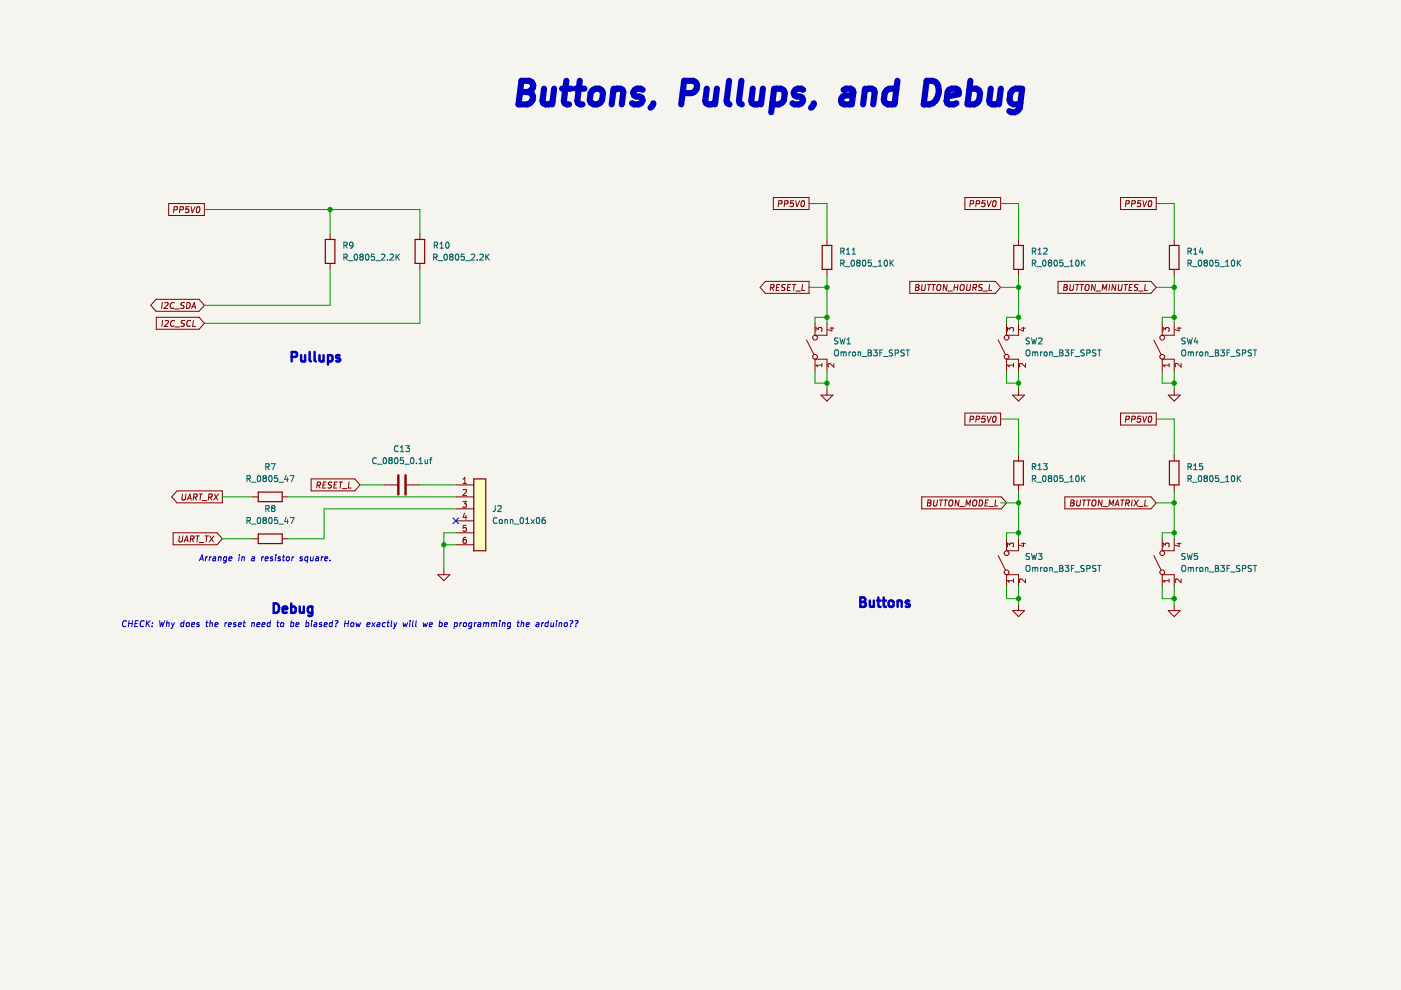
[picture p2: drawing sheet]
<svg xmlns="http://www.w3.org/2000/svg" width="297mm" height="210mm" viewBox="0 0 297 210" stroke-linecap="round" stroke-linejoin="round" font-family="sans-serif">
<path d="M.2 0h296.9v209.9h-296.9z" fill-rule="evenodd" fill="#f5f4ef" stroke="#f5f4ef" stroke-width=".21"/>
<path d="M69 50.8h2v5h-2zM88 50.8h2v5h-2zM174.3 52h2.1v5.1h-2.1zM214.9 52h2.1v5.1h-2.1zM247.9 52h2.1v5.1h-2.1zM214.9 97.7h2.1v5.1h-2.1zM247.9 97.7h2.1v5.1h-2.1zM54.8 104.3h5v2.1h-5zM54.8 113.2h5v2.1h-5zM100.4 101.5h2.6v15.3h-2.6z" fill="none" stroke="#840000" stroke-width=".25"/>
<g fill="none" stroke="#840000" stroke-width=".21">
<path d="M35.8 43.2h7.5v2.5h-7.5zM36.9 44.5l.6-.1 .1-.5-.7-.1-.1 1.3M38.1 44.5l.6-.1 .2-.5-.7-.1-.1 1.3M40.1 43.8h-.6l-.2 .6h.7l-.1 .6-.2 .1-.4-.1M40.5 43.8l.3 1.3 .6-1.3M41.8 43.9l.2-.1a.64 .64 0 0 1 .4 .7 .64 .64 0 0 1-.6 .5l-.2-.4zM70 49.5v1.3M70 55.8v1.3M89 49.5v1.3M89 55.8v1.3M162.3 59.7h9.2v2.5h-9.2l-1.1-1.3zM164 41.9h7.5v2.5h-7.5z"/>
<path d="M165.1 43.2h.6l.1-.5-.7-.1-.1 1.2M166.3 43.2h.6l.2-.5-.7-.1-.1 1.2M168.3 42.6h-.6l-.2 .6 .7-.1-.1 .6-.2 .1-.4-.1M168.7 42.6l.3 1.2 .6-1.2M170 42.7l.2-.1a.64 .64 0 0 1 .4 .7 .64 .64 0 0 1-.7 .5l-.1-.5zM175.3 50.8v1.2M175.3 57.1v1.3M192.9 59.7h18.1l1.1 1.2-1.1 1.3h-18.1zM204.6 41.9h7.5v2.5h-7.5zM205.7 43.2h.6l.1-.5-.6-.1-.2 1.2M206.9 43.2h.7l.1-.5-.7-.1-.1 1.2M208.9 42.6h-.6l-.1 .6 .6-.1v.6l-.2 .1-.5-.1"/>
<path d="M209.3 42.6l.3 1.2 .6-1.2M210.6 42.7l.2-.1a.64 .64 0 0 1 .4 .7 .64 .64 0 0 1-.6 .5l-.2-.5zM216 50.8v1.2M216 57.1v1.3M224.3 59.7h19.7l1.1 1.2-1.1 1.3h-19.7zM237.6 41.9h7.5v2.5h-7.5zM238.7 43.2h.6l.1-.5-.6-.1-.2 1.2M239.9 43.2h.7l.1-.5-.7-.1-.1 1.2M241.9 42.6h-.6l-.1 .6 .6-.1v.6l-.2 .1-.5-.1M242.3 42.6l.3 1.2 .6-1.2M243.6 42.7l.2-.1a.64 .64 0 0 1 .4 .7 .64 .64 0 0 1-.6 .5l-.2-.5zM249 50.8v1.2"/>
<path d="M249 57.1v1.3M33.1 63.5h9.1l1.1 1.2-1.1 1.3h-9.1l-1.1-1.3zM33.1 67.3h9.1l1.1 1.2-1.1 1.3h-9.1zM34.4 64.1l-.1 1.3M34.5 67.9l-.2 1.3M35 64.2l.4-.1 .2 .4-.9 .9h.8M35 68.1l.5-.2 .2 .4-.9 .9h.8M36.9 64.2a.61 .61 0 0 0-.8 .4 .61 .61 0 0 0 .5 .8l.2-.1M37 68.1a.61 .61 0 0 0-.8 .3 .61 .61 0 0 0 .4 .8l.3-.1M37 65.5h1M37.1 69.3h1M39.1 64.2h-.6l-.1 .4 .5 .3 .1 .3-.3 .2-.4-.1"/>
<path d="M39.2 68l-.7 .1v.3l.5 .3 .1 .3-.3 .2-.5-.1M39.7 64.1a.65 .65 0 0 1 .6 .8 .65 .65 0 0 1-.8 .5zM40.5 68.1a.61 .61 0 0 0-.9 .3 .61 .61 0 0 0 .5 .8l.2-.1M40.6 65.4l.6-1.3 .3 1.3M40.8 65h.6M41 67.9l-.1 1.3h.6M163.4 61l.6-.1 .1-.5-.6-.1-.2 1.3M163.7 61l.3 .6M164.6 60.9h.5M165.3 60.3h-.6l-.1 1.3h.6M166.5 60.4h-.6l-.1 .4 .5 .2 .1 .3-.3 .3-.4-.1M167 60.9h.4"/>
<path d="M167.7 60.3h-.6l-.2 1.3h.6M168 60.3h.8M168.4 60.3l-.2 1.3M168.7 61.7h1M170.2 60.3l-.2 1.3h.6M171 72.1l1.5 3M172.8 78.7v-2.5h2.5v2.5M172.8 68.5v2.6h2.5v-2.6M194.2 60.9h.4M194.2 60.3h.5l.2 .3-.3 .3 .2 .1v.3l-.2 .3h-.5zM195.5 60.3l-.1 1 .2 .3 .5-.3 .1-1M196.6 60.3h.8"/>
<path d="M197 60.3l-.1 1.3M197.6 60.3h.7M198 60.3l-.2 1.3M198.7 60.5l.3-.2 .4 .1v.8a.45 .45 0 0 1-.3 .4 .45 .45 0 0 1-.5-.2zM200.8 60.3l-.1 1.3-.6-1.3-.2 1.3M200.9 61.7h1M202.3 60.9h.7M202.4 60.3l-.2 1.3M203.1 60.3l-.1 1.3M203.7 60.5l.3-.2 .3 .1 .1 .8a.45 .45 0 0 1-.3 .4 .45 .45 0 0 1-.5-.2zM205 60.3l-.1 1 .2 .3 .5-.3 .2-1M206.3 61l.6-.1 .1-.5-.6-.1-.2 1.3"/>
<path d="M206.6 61l.3 .6M208.3 60.4h-.7v.4l.5 .2 .1 .3-.3 .3-.5-.1M208.4 61.7h.9M209.8 60.3l-.1 1.3h.6M211.6 72.1l1.6 3M213.4 68.5v2.6h2.6v-2.6M213.4 78.7v-2.5h2.6v2.5M225.6 60.9h.4M225.7 60.3h.4l.2 .3-.3 .3 .2 .1 .1 .3-.3 .3h-.5zM226.9 60.3l-.1 1 .2 .3 .5-.3 .2-1M228.1 60.3h.7M228.4 60.3l-.1 1.3"/>
<path d="M229 60.3h.8M229.4 60.3l-.2 1.3M230.2 60.5l.2-.2 .4 .1 .1 .8a.45 .45 0 0 1-.3 .4 .45 .45 0 0 1-.5-.2zM232.2 60.3l-.1 1.3-.6-1.3-.1 1.3M232.4 61.7h.9M233.7 61.6l.1-1.3 .3 .9 .6-.9-.2 1.3M235.3 60.3l-.2 1.3M236.6 60.3l-.2 1.3-.5-1.3-.2 1.3M237.2 60.3l-.1 1 .2 .3 .5-.3 .1-1M238.4 60.3h.7M238.7 60.3l-.1 1.3M239.4 60.9h.4"/>
<path d="M240.1 60.3h-.6l-.2 1.3h.6M241.3 60.4h-.7v.4l.5 .2 .1 .3-.3 .3-.5-.1M241.4 61.7h.9M242.8 60.3l-.1 1.3h.6M244.6 72.1l1.6 3M246.4 78.7v-2.5h2.6v2.5M246.4 68.5v2.6h2.6v-2.6M174.1 83.8h2.5l-1.3 1.2zM175.3 82.5v1.3M204.6 87.6h7.5v2.5h-7.5zM205.7 88.9l.6-.1 .1-.4-.6-.2-.2 1.3M206.9 88.9l.7-.1 .1-.4-.7-.2-.1 1.3"/>
<path d="M208.9 88.2h-.6l-.1 .6h.6v.6l-.2 .1-.5-.1M209.3 88.2l.3 1.3 .6-1.3M210.6 88.4l.2-.2a.64 .64 0 0 1 .4 .8 .64 .64 0 0 1-.6 .5l-.2-.5zM214.7 83.8h2.5l-1.2 1.2zM216 82.5v1.3M216 96.5v1.2M237.6 87.6h7.5v2.5h-7.5zM238.7 88.9l.6-.1 .1-.4-.6-.2-.2 1.3M239.9 88.9l.7-.1 .1-.4-.7-.2-.1 1.3M241.9 88.2h-.6l-.1 .6h.6v.6l-.2 .1-.5-.1M242.3 88.2l.3 1.3 .6-1.3M243.6 88.4l.2-.2a.64 .64 0 0 1 .4 .8 .64 .64 0 0 1-.6 .5l-.2-.5z"/>
<path d="M247.7 83.8h2.5l-1.2 1.2zM249 82.5v1.3M249 96.5v1.2M36.7 113h9.3l1.1 1.2-1.1 1.3h-9.3zM37.5 104.1h9.6v2.5h-9.6l-1.1-1.2zM38 113.6l-.1 1.1 .2 .2 .5-.2 .2-1.1M38.7 104.7l-.1 1.1 .2 .2 .5-.2 .1-1.1M39 114.9l.6-1.3 .3 1.3M39.2 114.5h.6M39.7 106l.6-1.3 .2 1.3M39.9 105.7h.6M40.4 114.3l.6-.1 .1-.4-.6-.2-.2 1.3"/>
<path d="M40.7 114.3l.3 .6M41 105.4h.6l.2-.5-.7-.2-.1 1.3M41.3 105.4l.4 .6M41.6 113.6h.7M41.9 113.6l-.1 1.3M42.2 104.7h.7M42.2 115h1M42.6 104.7l-.2 1.3M42.9 106.1h.9M43.5 113.6h.7M43.9 113.6l-.2 1.3M44.2 105.4h.6l.2-.5-.7-.2-.1 1.3"/>
<path d="M44.5 113.6l.7 1.3M44.5 105.4l.4 .6M45.4 113.6l-1 1.3M45.5 104.7l.7 1.3M46.3 104.7l-1 1.3M53.5 105.4h1.3M53.5 114.2h1.3M59.8 105.4h1.3M59.8 114.2h1.3M66 101.5h9.2l1.1 1.3-1.1 1.3h-9.2zM67.2 102.9l.6-.1 .2-.5-.7-.1-.2 1.3M67.5 102.9l.4 .6"/>
<path d="M68.5 102.8h.4M69.2 102.2h-.6l-.2 1.3h.6M70.4 102.3h-.7v.4l.5 .2 .1 .3-.3 .3-.5-.1M70.9 102.8h.4M71.5 102.2h-.6l-.1 1.3h.6M71.9 102.2h.7M72.3 102.2l-.2 1.3M72.6 103.6h.9M74 102.2l-.1 1.3h.6M81.4 102.8h2.8M86.2 102.8h2.8M96.6 102.8h3.8"/>
<path d="M96.6 105.4h3.8M96.6 107.9h3.8M96.6 110.4h3.8M96.6 113h3.8M96.6 115.5h3.8M195.4 105.4h16.9l1.1 1.2-1.1 1.3h-16.9zM196.7 106.6h.4M196.8 106h.4l.2 .3-.3 .3 .2 .1 .1 .3-.3 .3h-.5zM198 106l-.1 1 .2 .3 .5-.3 .2-1M199.2 106h.7M199.5 106l-.1 1.3M200.2 106h.7"/>
<path d="M200.5 106l-.1 1.3M201.3 106.2l.2-.2 .4 .1 .1 .8a.45 .45 0 0 1-.3 .4 .45 .45 0 0 1-.5-.2zM203.4 106l-.2 1.3-.6-1.3-.1 1.3M203.5 107.4h1M204.8 107.3l.1-1.3 .3 .9 .6-.9-.2 1.3M206.4 106.2l.2-.2 .4 .1 .1 .8a.45 .45 0 0 1-.4 .4 .45 .45 0 0 1-.5-.2zM207.7 106a.65 .65 0 0 1 .7 .7 .65 .65 0 0 1-.8 .6zM208.9 106.6h.4M209.6 106h-.6l-.2 1.3h.6M209.7 107.4h.9M211.1 106l-.2 1.3h.6M211.6 117.8l1.6 3"/>
<path d="M213.4 114.2v2.6h2.6v-2.6M216 102.8v1.3M225.8 105.4h18.2l1.1 1.2-1.1 1.3h-18.2zM227 106.6h.5M227.1 106h.4l.2 .3-.2 .3 .2 .1v.3l-.3 .3h-.4zM228.4 106l-.1 1 .2 .3 .5-.3 .1-1M229.5 106h.8M229.9 106l-.2 1.3M230.5 106h.7M230.9 106l-.2 1.3M231.6 106.2l.3-.2 .3 .1 .1 .8a.45 .45 0 0 1-.3 .4 .45 .45 0 0 1-.5-.2zM233.7 106l-.2 1.3-.5-1.3-.2 1.3"/>
<path d="M233.8 107.4h1M235.1 107.3l.2-1.3 .3 .9 .5-.9-.1 1.3M236.4 107.3l.6-1.3 .2 1.3M236.5 106.9h.7M237.6 106h.8M238 106l-.2 1.3M238.7 106.7l.6-.1 .1-.5-.6-.1-.2 1.3M239 106.7l.3 .6M240 106l-.1 1.3M240.5 106l.7 1.3M241.4 106l-1 1.3M241.4 107.4h.9"/>
<path d="M242.8 106l-.1 1.3h.6M244.6 117.8l1.6 3M246.4 114.2v2.6h2.6v-2.6M249 102.8v1.3M92.8 121.9h2.6l-1.3 1.2zM94.1 120.6v1.3M213.4 124.4v-2.5h2.6v2.5M214.7 129.5h2.5l-1.2 1.2zM216 128.2v1.3M246.4 124.4v-2.5h2.6v2.5M247.7 129.5h2.5l-1.2 1.2zM249 128.2v1.3"/>
<circle cx="172.8" cy="71.6" r=".51"/>
<circle cx="172.8" cy="75.6" r=".51"/>
<circle cx="213.4" cy="71.6" r=".51"/>
<circle cx="213.4" cy="75.6" r=".51"/>
<circle cx="246.4" cy="75.6" r=".51"/>
<circle cx="246.4" cy="71.6" r=".51"/>
<circle cx="213.4" cy="117.3" r=".51"/>
<circle cx="246.4" cy="117.3" r=".51"/>
<circle cx="213.4" cy="121.3" r=".51"/>
<circle cx="246.4" cy="121.3" r=".51"/>
</g>
<g fill="none" stroke="#006464" stroke-width=".21">
<path d="M72.9 52l.6-.1 .1-.4-.7-.2v1.3M72.9 54.5h.6l.1-.5-.7-.1v1.3M73.2 54.5l.4 .7M73.2 52l.4 .6M73.9 55.3h.9M74.8 51.9l-.2 .2h-.4v-.6l.4-.2 .2 .3v.7l-.2 .3h-.4M75.2 54l.2-.1a.68 .68 0 0 1 .4 .6 .68 .68 0 0 1-.4 .7l-.3-.5zM76.5 54.4l-.2-.2 .2-.3h.3l.2 .2-.2 .3M76.5 54.4l-.2 .3v.2l.2 .3h.3l.2-.3v-.4l-.2-.1M76.5 54.4h.3M77.6 54l.2-.1a.68 .68 0 0 1 .4 .6 .68 .68 0 0 1-.4 .7l-.3-.5zM79.4 53.9h-.6l-.1 .6 .6-.1 .1 .6-.2 .2-.5-.2"/>
<path d="M79.7 55.3h.9M80.9 54l.5-.1 .2 .3-.8 1h.8M82.2 55v.2M82.7 54l.5-.1 .2 .3-.8 1h.8M84 53.9v1.3M84.1 54.4l.6 .8M84.7 53.9l-.7 .7M91.9 54.5h.7v-.5l-.7-.1v1.3M92.1 52l.6-.1v-.4l-.6-.2v1.3M92.2 54.5l.5 .7M92.4 52l.4 .6M92.9 55.3h1"/>
<path d="M93.3 52.6h.7M93.3 51.7l.3-.4v1.3M94.2 54l.2-.1a.68 .68 0 0 1 .5 .6 .68 .68 0 0 1-.5 .7l-.3-.5zM94.6 51.5l.2-.2a.68 .68 0 0 1 .4 .7 .68 .68 0 0 1-.4 .6l-.3-.5zM95.6 54.4l-.3-.2 .3-.3h.2l.3 .2-.3 .3M95.6 54.4l-.3 .3v.2l.3 .3h.2l.3-.3-.1-.4-.2-.1M95.6 54.4h.2M96.7 54l.1-.1a.68 .68 0 0 1 .5 .6 .68 .68 0 0 1-.5 .7l-.3-.5zM98.4 53.9h-.6l-.1 .6 .7-.1v.6l-.2 .2-.5-.2M98.7 55.3h1M99.9 54l.5-.1 .2 .3-.7 1h.7M101.2 55v.2"/>
<path d="M101.7 54l.5-.1 .3 .3-.8 1h.8M103 53.9v1.3M103.2 54.4l.5 .8M103.7 53.9l-.7 .7M178.3 53.3l.6-.1v-.5l-.6-.1v1.3M178.3 55.8h.6v-.5l-.6-.1v1.2M178.6 53.3l.4 .6M178.6 55.8l.4 .6M179.2 56.5h1M179.5 53.9h.7M179.5 53l.3-.4v1.3M180.6 55.3l.1-.1a.68 .68 0 0 1 .5 .6 .68 .68 0 0 1-.5 .6l-.3-.5z"/>
<path d="M180.7 53.9h.7M180.7 53l.3-.4v1.3M181.9 55.7l-.3-.2 .3-.3h.3l.2 .2-.3 .3M181.9 55.7l-.3 .2v.3l.3 .2h.3l.2-.2v-.3l-.3-.2M181.9 55.7h.2M183 55.3l.2-.1a.68 .68 0 0 1 .4 .6 .68 .68 0 0 1-.4 .6l-.3-.5zM184.7 55.2h-.6v.6l.6-.1v.6l-.2 .1-.4-.1M185 56.5h1M186.2 56.4h.8M186.2 55.5l.4-.3v1.2M187.6 55.3l.1-.1a.68 .68 0 0 1 .5 .6 .68 .68 0 0 1-.5 .6l-.3-.5zM188.7 55.2v1.2"/>
<path d="M188.9 55.7l.5 .7M189.4 55.2l-.7 .7M218.9 53.3l.6-.1v-.5l-.6-.1v1.3M218.9 55.8h.6v-.5l-.6-.1v1.2M219.2 53.3l.4 .6M219.2 55.8l.4 .6M219.8 56.5h1M220.1 53.9h.7M220.1 53l.3-.4v1.3M221.2 55.3l.2-.1a.68 .68 0 0 1 .4 .6 .68 .68 0 0 1-.4 .6l-.3-.5zM221.3 52.7l.5-.1 .2 .4-.8 .9h.8M222.5 55.7l-.2-.2 .2-.3h.2l.3 .2-.3 .3"/>
<path d="M222.5 55.7l-.2 .2v.3l.2 .2h.2l.3-.2-.1-.4-.2-.1M222.5 55.7h.2M223.6 55.3l.2-.1a.68 .68 0 0 1 .4 .6 .68 .68 0 0 1-.4 .6l-.3-.5zM225.3 55.2h-.6v.6l.6-.1v.6l-.1 .1-.5-.1M225.6 56.5h1M226.9 56.4h.7M226.9 55.5l.3-.3v1.2M228.2 55.3l.2-.1a.68 .68 0 0 1 .4 .6 .68 .68 0 0 1-.4 .6l-.3-.5zM229.3 55.2v1.2M229.5 55.7l.6 .7M230.1 55.2l-.8 .7M251.9 53.3l.6-.1v-.5l-.6-.1v1.3"/>
<path d="M251.9 55.8h.6v-.5l-.6-.1v1.2M252.2 53.3l.4 .6M252.2 55.8l.4 .6M252.8 56.5h1M253.1 53.9h.7M253.1 53l.3-.4v1.3M254.2 55.3l.2-.1a.68 .68 0 0 1 .4 .6 .68 .68 0 0 1-.4 .6l-.3-.5zM254.6 52.6l-.3 .9h.8M254.9 53v.9M255.5 55.7l-.2-.2 .2-.3h.2l.3 .2-.3 .3M255.5 55.7l-.2 .2v.3l.2 .2h.2l.3-.2v-.3l-.3-.2M255.5 55.7h.2"/>
<path d="M256.6 55.3l.2-.1a.68 .68 0 0 1 .4 .6 .68 .68 0 0 1-.4 .6l-.3-.5zM258.3 55.2h-.6v.6l.6-.1v.6l-.1 .1-.5-.1M258.6 56.5h1M259.9 56.4h.7M259.9 55.5l.3-.3v1.2M261.2 55.3l.2-.1a.68 .68 0 0 1 .4 .6 .68 .68 0 0 1-.4 .6l-.3-.5zM262.3 55.2v1.2M262.5 55.7l.6 .7M263.1 55.2l-.8 .7M177 74.4l.2-.2a.43 .43 0 0 1 .6 .4v.4a.42 .42 0 0 1-.4 .5 .42 .42 0 0 1-.5-.5zM177.7 71.7h-.5l-.3 .2 .1 .3 .6 .2v.4l-.7 .1M178.1 71.7l.3 1.2 .2-.9 .3 .9 .3-1.2"/>
<path d="M178.3 74.7l.4-.1 .2 .2M178.3 74.6v.9M178.9 74.8l.1-.2 .3 .1 .1 .8M178.9 74.8v.7M179.6 72.9h.7M179.6 72l.3-.3v1.2M180 74.6v.9M180.4 74.6l-.4 .3M180.8 74.7l.2-.1 .3 .1v.7l-.5-.1zM181.9 74.7h.5l.1 .8M181.9 74.6v.9M182.8 75.6h1"/>
<path d="M184.1 74.2h.4l.2 .2-.2 .4 .2 .1 .1 .3-.3 .3h-.4zM184.1 74.8h.4M185.2 74.2h.8l-.4 .5 .3 .1v.5l-.1 .2-.6-.2M186.5 74.8h.5M187.1 74.2h-.6v1.3M187.3 75.6h1M189.3 74.3h-.7v.4l.5 .2 .2 .3-.3 .3-.5-.1M189.8 74.9l.6-.1 .1-.5-.7-.1v1.3M191.7 74.3h-.6v.4l.5 .2 .1 .3-.2 .3-.5-.1M192.1 74.2h.7M192.5 74.2v1.3M217.6 74.4l.2-.2a.43 .43 0 0 1 .6 .4v.4a.42 .42 0 0 1-.4 .5 .42 .42 0 0 1-.5-.5z"/>
<path d="M218.3 71.7h-.5l-.3 .2 .2 .3 .5 .2v.4l-.7 .1M218.7 71.7l.3 1.2 .2-.9 .3 .9 .3-1.2M218.9 74.7l.4-.1 .2 .2M218.9 74.6v.9M219.5 74.8l.2-.2 .3 .1v.8M219.5 74.8v.7M220.2 71.8l.5-.1 .2 .3-.8 .9h.8M220.6 74.6v.9M221 74.6l-.4 .3M221.4 74.7l.2-.1 .4 .1-.1 .7-.5-.1zM222.6 74.7h.4l.1 .8M222.6 74.6v.9"/>
<path d="M223.4 75.6h1M224.7 74.2h.4l.2 .2-.2 .4 .2 .1 .1 .3-.2 .3h-.5zM224.7 74.8h.4M225.8 74.2h.8l-.4 .5 .4 .1v.5l-.2 .2-.6-.2M227.2 74.8h.4M227.8 74.2h-.6v1.3M227.9 75.6h1M229.9 74.3h-.7v.4l.6 .2 .1 .3-.3 .3-.5-.1M230.4 74.9l.6-.1 .1-.5-.7-.1v1.3M232.4 74.3h-.7v.4l.5 .2 .2 .3-.3 .3-.5-.1M232.7 74.2h.7M233.1 74.2v1.3"/>
<path d="M250.6 74.4l.2-.2a.43 .43 0 0 1 .6 .4v.4a.42 .42 0 0 1-.4 .5 .42 .42 0 0 1-.5-.5zM251.3 71.7h-.5l-.3 .2 .2 .3 .5 .2v.4l-.7 .1M251.7 71.7l.3 1.2 .2-.9 .3 .9 .3-1.2M251.9 74.7l.4-.1 .2 .2M251.9 74.6v.9M252.5 74.8l.2-.2 .3 .1v.8M252.5 74.8v.7M253.5 71.6l-.3 .9h.8M253.6 74.6v.9M253.8 72.1v.8M254 74.6l-.4 .3M254.4 74.7l.2-.1 .4 .1-.1 .7-.5-.1z"/>
<path d="M255.6 74.7h.4l.1 .8M255.6 74.6v.9M256.4 75.6h1M257.7 74.2h.4l.2 .2-.2 .4 .2 .1 .1 .3-.2 .3h-.5zM257.7 74.8h.4M258.8 74.2h.8l-.4 .5 .4 .1v.5l-.2 .2-.6-.2M260.2 74.8h.4M260.8 74.2h-.6v1.3M260.9 75.6h1M262.9 74.3h-.7v.4l.6 .2 .1 .3-.3 .3-.4-.1M263.4 74.9l.6-.1 .1-.5-.7-.1v1.3M265.4 74.3h-.7v.4l.5 .2 .2 .3-.3 .3-.5-.1"/>
<path d="M265.7 74.2h.7M266.1 74.2v1.3M56.4 99l.6-.1v-.5l-.6-.1v1.3M56.7 99l.4 .6M57.5 98.3h.9l-.6 1.3M79.8 97.2a.56 .56 0 0 0-.8 .5 .56 .56 0 0 0 .8 .5M80 98.4h1M81.3 97.2l.2-.2a.68 .68 0 0 1 .5 .7 .68 .68 0 0 1-.5 .6l-.3-.5zM82.7 97.6l-.3-.3 .3-.3h.2l.3 .3-.3 .3M82.7 97.6l-.3 .2v.3l.3 .2h.2l.3-.2v-.3l-.3-.2M82.7 97.6h.2M83.8 97.2l.1-.2a.68 .68 0 0 1 .5 .7 .68 .68 0 0 1-.5 .6l-.3-.5z"/>
<path d="M84.4 94.6a.56 .56 0 0 0-.8 .5 .56 .56 0 0 0 .8 .5M84.9 95.8h.7M84.9 94.9l.3-.4v1.3M85.5 97h-.6v.6h.6v.6l-.2 .1-.4-.1M85.8 98.4h1M86 94.5h.8l-.4 .5 .4 .1v.5l-.2 .2-.6-.2M87.2 97.2l.1-.2a.68 .68 0 0 1 .5 .7 .68 .68 0 0 1-.5 .6l-.3-.5zM88.3 98.2v.1M88.8 98.3h.8M88.8 97.4l.4-.4v1.3M90.1 97.5l.1 .7h.5M90.7 97.5v.8"/>
<path d="M91.1 97.5h.5M91.6 97l-.3 .2v1.1M218.9 99l.6-.1v-.5l-.6-.1v1.3M219.2 99l.4 .6M220.1 98.7l.3-.4v1.3M220.1 99.6h.7M221.2 98.3h.8l-.4 .5 .4 .1v.6l-.2 .1-.6-.1M251.9 99l.6-.1v-.5l-.6-.1v1.3M252.2 99l.4 .6M253.1 98.7l.3-.4v1.3M253.1 99.6h.7M255 98.3h-.6l-.1 .6h.6l.1 .6-.2 .1-.5-.1"/>
<path d="M52.4 101.5h.6v-.5l-.6-.2v1.3M52.4 110.4l.6-.1v-.4l-.6-.2v1.3M52.7 101.5l.4 .6M52.7 110.4l.4 .6M53.3 102.2h1M53.3 111.1h1M54.7 101l.1-.2a.68 .68 0 0 1 .5 .7 .68 .68 0 0 1-.5 .6l-.3-.5zM54.7 109.9l.1-.2a.68 .68 0 0 1 .5 .7 .68 .68 0 0 1-.5 .6l-.3-.5zM56 110.3l-.2 .2v.3l.2 .2h.2l.3-.2-.1-.4-.2-.1M56 101.4l-.2-.3 .2-.3h.2l.3 .3-.3 .3M56 101.4l-.2 .2v.3l.2 .2h.4l.1-.2v-.3l-.3-.2M56 101.4h.2"/>
<path d="M56 110.3l-.2-.3 .2-.3 .4 .1 .1 .2-.3 .3M56 110.3h.2M56.4 107.9l.6-.1v-.5l-.6-.1v1.3M56.7 107.9l.4 .6M57.1 101l.2-.2a.68 .68 0 0 1 .4 .7 .68 .68 0 0 1-.4 .6l-.3-.5zM57.1 109.9l.2-.2a.68 .68 0 0 1 .4 .7 .68 .68 0 0 1-.4 .6l-.3-.5zM57.8 107.7l-.2-.2 .2-.3h.2l.3 .2-.3 .3M57.8 107.7l-.2 .3v.2l.2 .3 .4-.1 .1-.2v-.2l-.3-.3M57.8 107.7h.2M58.8 100.8h-.6v.7l.6-.1v.6l-.1 .1-.5-.1M58.8 109.7h-.6v.6h.6v.6l-.1 .1-.5-.1M59.1 102.2h1"/>
<path d="M59.1 111.1h1M60.6 100.8l-.3 .9h.8M60.6 109.7l-.3 .9h.8M61 101.3v.8M61 110.2v.8M61.5 100.8h.8l-.5 1.3M61.5 109.7h.8l-.5 1.3M105 107.2l-.1 1.1-.4 .2M105.4 109.9a.56 .56 0 0 0-.8 .5 .56 .56 0 0 0 .8 .5M105.5 107.3l.5-.1 .3 .4-.8 .9h.8M106 110.2h.3l.2 .2v.4l-.2 .2-.5-.2zM107.1 110.3l.4-.1 .1 .8"/>
<path d="M107.1 110.2v.8M108.2 110.3l.5-.1v.8M108.2 110.2v.8M109.1 111.1h.9M110.4 109.9l.2-.2a.68 .68 0 0 1 .4 .7 .68 .68 0 0 1-.4 .6l-.3-.5zM111.5 111h.7M111.5 110.1l.3-.4v1.3M112.6 110.2l.7 .8M113.3 110.2l-.7 .8M113.8 109.9l.2-.2a.68 .68 0 0 1 .4 .7 .68 .68 0 0 1-.4 .6l-.3-.5zM115.5 109.7l-.3 .1-.2 .2-.1 .8 .3 .2 .4-.1-.1-.6-.3-.1-.3 .3M218.3 117.4l-.5-.1-.3 .3 .2 .3 .5 .2v.4l-.7 .1"/>
<path d="M218.7 117.3l.3 1.3 .2-.9 .3 .9 .3-1.3M218.9 101.5h.6v-.5l-.6-.2v1.3M219.2 101.5l.4 .6M219.8 102.2h1M220.1 117.3h.8l-.4 .5 .4 .2v.5l-.2 .1-.6-.1M221.2 101l.2-.2a.68 .68 0 0 1 .4 .7 .68 .68 0 0 1-.4 .6l-.3-.5zM222.5 101.4l-.2-.3 .2-.3h.2l.3 .3-.3 .3M222.5 101.4l-.2 .2v.3l.2 .2h.2l.3-.2-.1-.4-.2-.1M222.5 101.4h.2M223.6 101l.2-.2a.68 .68 0 0 1 .4 .7 .68 .68 0 0 1-.4 .6l-.3-.5zM224.7 119.9h.4l.2 .2-.2 .4 .2 .1 .1 .3-.2 .3h-.5zM225.3 100.8h-.6v.7l.6-.1v.6l-.1 .1-.5-.1"/>
<path d="M225.6 102.2h1M225.8 119.9h.8l-.4 .5 .4 .1v.5l-.2 .2-.6-.2M226.9 101.2l.3-.4v1.3M226.9 102.1h.7M227.8 119.9h-.6v1.3M228.2 101l.2-.2a.68 .68 0 0 1 .4 .7 .68 .68 0 0 1-.4 .6l-.3-.5zM229.3 100.8v1.3M229.5 101.4l.6 .7M229.9 119.9l-.7 .1v.4l.6 .2 .1 .3-.3 .3-.5-.1M230.1 100.8l-.8 .8M232.4 119.9l-.7 .1v.4l.5 .2 .2 .3-.3 .3-.5-.1M232.7 119.9h.7"/>
<path d="M233.1 119.9v1.3M251.3 117.4l-.5-.1-.3 .3 .2 .3 .5 .2v.4l-.7 .1M251.7 117.3l.3 1.3 .2-.9 .3 .9 .3-1.3M251.9 101.5h.6v-.5l-.6-.2v1.3M252.2 101.5l.4 .6M252.8 102.2h1M253.9 117.3h-.6l-.1 .7 .6-.1 .1 .6-.2 .1-.5-.1M254.2 101l.2-.2a.68 .68 0 0 1 .4 .7 .68 .68 0 0 1-.4 .6l-.3-.5zM255.5 101.4l-.2-.3 .2-.3h.2l.3 .3-.3 .3M255.5 101.4l-.2 .2v.3l.2 .2h.2l.3-.2v-.3l-.3-.2M255.5 101.4h.2M256.6 101l.2-.2a.68 .68 0 0 1 .4 .7 .68 .68 0 0 1-.4 .6l-.3-.5z"/>
<path d="M257.7 119.9h.4l.2 .2-.2 .4 .2 .1 .1 .3-.2 .3h-.5zM258.3 100.8h-.6v.7l.6-.1v.6l-.1 .1-.5-.1M258.6 102.2h1M258.8 119.9h.8l-.4 .5 .4 .1v.5l-.2 .2-.6-.2M259.9 101.2l.3-.4v1.3M259.9 102.1h.7M260.8 119.9h-.6v1.3M261.2 101l.2-.2a.68 .68 0 0 1 .4 .7 .68 .68 0 0 1-.4 .6l-.3-.5zM262.3 100.8v1.3M262.5 101.4l.6 .7M262.9 119.9l-.7 .1v.4l.6 .2 .1 .3-.3 .3-.4-.1M263.1 100.8l-.8 .8"/>
<path d="M265.4 119.9l-.7 .1v.4l.5 .2 .2 .3-.3 .3-.5-.1M265.7 119.9h.7M266.1 119.9v1.3M217.6 120.1l.2-.2a.43 .43 0 0 1 .6 .4v.4a.42 .42 0 0 1-.4 .5 .42 .42 0 0 1-.5-.5zM218.9 120.4l.4-.1 .2 .2M218.9 120.3v.9M219.5 120.5l.2-.2 .3 .1v.8M219.5 120.5v.7M220.6 120.3v.9M221 120.3l-.4 .3M221.4 120.4l.2-.1 .4 .1-.1 .7-.5-.1zM222.6 120.4h.4l.1 .8"/>
<path d="M222.6 120.3v.9M223.4 121.3h1M224.7 120.5h.4M227.2 120.5h.4M227.9 121.3h1M230.4 120.6l.6-.1 .1-.5-.7-.1v1.3M250.6 120.1l.2-.2a.43 .43 0 0 1 .6 .4v.4a.42 .42 0 0 1-.4 .5 .42 .42 0 0 1-.5-.5zM251.9 120.3v.9M251.9 120.4l.4-.1 .2 .2M252.5 120.5v.7M252.5 120.5l.2-.2 .3 .1v.8M253.6 120.3v.9"/>
<path d="M254 120.3l-.4 .3M254.4 120.4l.2-.1 .4 .1-.1 .7-.5-.1zM255.6 120.3v.9M255.6 120.4h.4l.1 .8M256.4 121.3h1M257.7 120.5h.4M260.2 120.5h.4M260.9 121.3h1M263.4 120.6l.6-.1 .1-.5-.7-.1v1.3"/>
</g>
<path d="M84.5 100.8v4M86 100.8v4" fill="none" stroke="#840000" stroke-width=".51"/>
<g fill="none" stroke="#a90000" stroke-width=".21">
<path d="M173 70.2v-.8l.5 .5 .1-.4h.5l.2 .2-.2 .5M174.3 77.4h-1.3l.4 .4M174.3 77.1v.7M176 69.6h.8M176.4 69.4v.8l-.9-.3M176.8 77.1v.7l-.9-.7-.4 .2 .2 .5M213.6 70.2v-.8l.5 .5 .1-.4h.6l.1 .2-.1 .5M214.9 77.4h-1.3l.4 .4M214.9 77.1v.7M216.6 69.6h.8M217 69.4v.8l-.9-.3M217.4 77.1v.7l-.9-.7-.4 .2 .2 .5"/>
<path d="M246.6 70.2v-.8l.5 .5 .1-.4h.6l.1 .2-.1 .5M247.9 77.1v.7M247.9 77.4h-1.3l.4 .4M249.6 69.6h.8M250 69.4v.8l-.9-.3M250.4 77.1v.7l-.9-.7-.4 .2 .2 .5M98.1 106.3h.8l-.4 .5 .3 .1v.6l-.1 .1-.6-.1M98.2 102.5h.7M98.2 101.6l.3-.4v1.3M98.2 103.9l.5-.1 .2 .3-.8 .9h.8M98.5 108.8l-.3 .9h.8M98.8 113.9l-.4 .1-.2 .2v.7l.2 .3 .4-.1v-.6l-.4-.1-.2 .2"/>
<path d="M98.8 109.3v.8M98.8 111.4h-.6v.6l.6-.1v.6l-.1 .2-.5-.2M213.6 115.9v-.8l.5 .5 .1-.4h.6l.1 .2-.1 .5M216.6 115.3h.8M217 115.1v.8l-.9-.3M246.6 115.9v-.8l.5 .5 .1-.4h.6l.1 .2-.1 .5M249.6 115.3h.8M250 115.1v.8l-.9-.3M214.9 122.8v.7M214.9 123.1h-1.3l.4 .4M217.4 122.8v.7l-.9-.7-.4 .2 .2 .5M247.9 122.8v.7"/>
<path d="M247.9 123.1h-1.3l.4 .4M250.4 122.8v.7l-.9-.7-.4 .2 .2 .5"/>
</g>
<path d="M100.4 101.5h2.6v15.3h-2.6z" fill-rule="evenodd" fill="#ffffc2" stroke="#ffffc2" stroke-width=".25"/>
<g fill="none" stroke="#0000c2" stroke-width=".52">
<path d="M61.8 75.7h.8a.54 .54 0 0 0 .4-.5 .54 .54 0 0 0-.4-.6h-.8v2M63.8 75.3l.1 1.2 .5 .1 .3-.2M64.7 75.3v1.3M65.6 74.6v1.7l.3 .3M66.7 74.6v1.7l.3 .3M67.7 75.3l.1 1.2 .5 .1 .3-.2M68.6 75.3v1.3M69.5 75.4l.6-.1 .4 .4v.6l-.2 .2h-.8M69.5 75.3v2M72 75.4l-.5-.1-.2 .3 .1 .3 .6 .2v.4h-.7M58 127.9a1.01 1.01 0 0 1 1.2 1 1.01 1.01 0 0 1-1.2 1zM59.9 129.3l1-.2-.1-.4-.6-.1-.3 .3 .1 .9h.8"/>
<path d="M61.7 128.7l.6-.1 .4 .4v.6l-.2 .2h-.8M61.7 127.9v2M63.6 128.6v1.2l.5 .1 .3-.1M64.4 128.6v1.3M66.2 128.7l-.6-.1-.3 .4v.6l.2 .2h.7M66.2 128.6v1.6l-.4 .4-.4-.1M182.4 126.7h.7l.3 .2 .1 .3-.4 .4a.53 .53 0 0 1 .5 .5 .53 .53 0 0 1-.4 .6h-.8zM182.4 127.6h.7M184.4 127.3l.1 1.3 .5 .1 .3-.2M185.3 127.3v1.4M185.9 127.3h.8M186.2 126.7v1.7l.1 .2 .4 .1"/>
<path d="M187.1 127.3h.7M187.4 126.7v1.7l.1 .2 .3 .1M188.6 127.4l.5-.1 .4 .4v.6l-.4 .4-.5-.1-.2-.3v-.6zM190.3 127.5l.3-.2 .5 .1 .1 1.3M190.3 127.3v1.4M192.8 127.4l-.5-.1-.3 .3 .1 .3 .7 .2v.5h-.8"/>
</g>
<g fill="none" stroke="#0000c2" stroke-width=".21">
<path d="M42.3 118.9l.6-1.3 .2 1.3M42.4 118.5h.6M43.6 118.1l-.1 .8M44 118.1l-.4 .2M44.4 118.1l-.1 .8M44.8 118.1l-.4 .2M45.2 118.1h.5v.8M45.7 118.4l-.5 .1-.1 .2 .1 .2 .5-.1M46.4 118.2l.4-.1v.8M46.4 118.1l-.1 .8M48 118.1h-.4l-.2 .6 .2 .2 .4-.1M48.1 118.1l-.2 1-.2 .2h-.3"/>
<path d="M48.5 118.5l.7-.1-.1-.3h-.4l-.2 .6 .2 .2 .3-.1M50.7 118.1l-.1 .8M50.8 117.6v.2M51.3 118.2l.5-.1v.8M51.3 118.1l-.1 .8M53.4 118.1h.5v.8M53.9 118.4l-.5 .1-.1 .2 .2 .2 .4-.1M55.6 118.1l-.2 .8M55.9 118.1l-.4 .2M56.2 118.5l.6-.1v-.3h-.3l-.2 .1-.1 .6h.5M57.8 118.1h-.3l-.2 .1 .1 .2 .4 .1v.3h-.5M58.5 118.1l-.2 .8"/>
<path d="M58.5 117.6v.2M59.5 118.1h-.3l-.2 .2 .4 .2v.3h-.5M59.9 118.1h.5M60.1 117.6l-.1 1.1 .3 .2M60.8 118.2l.2-.1 .3 .1-.1 .6h-.5zM62 118.1l-.1 .8M62.3 118.1l-.4 .2M64.1 118.1h-.3l-.2 .1 .1 .2 .4 .1-.1 .3h-.4M65.3 118.1h-.5l-.2 .6 .2 .2 .4-.1M65.3 118.1l-.2 1.2M65.9 118.1v.7h.4M66.4 118.1l-.1 .8"/>
<path d="M67 118.1h.5v.8M67.5 118.4l-.6 .2 .2 .3 .4-.1M68.2 118.1l-.1 .8M68.5 118.1l-.3 .2M68.9 118.5l.6-.1-.1-.3h-.4l-.2 .6 .2 .2 .4-.1M70 118.8v.1M26.8 131.7a.61 .61 0 0 0-.8 .4 .61 .61 0 0 0 .4 .8l.3-.2M27.3 132.2h.7M27.4 131.6l-.2 1.3M28.1 131.6l-.2 1.3M28.6 132.2h.5M29.3 131.6h-.6l-.2 1.3h.7"/>
<path d="M30.6 131.7a.61 .61 0 0 0-.9 .4 .61 .61 0 0 0 .5 .8l.2-.2M31.1 131.6l-.1 1.3M31.2 132.1l.5 .8M31.9 131.6l-.9 .7M32.3 132.7l-.1 .2M32.3 132.1v.1M33.8 131.6l.2 1.3 .3-.9 .2 .9 .4-1.3M35.3 132.1h.5v.8M35.4 131.6l-.1 1.3M36.4 132l.2 .9M36.6 132.9l-.4 .4M37 132l-.4 .9"/>
<path d="M39 132.1l-.4-.1-.2 .3v.5h.5M39 131.6l-.1 1.3M39.6 132.1l.2-.1 .3 .1-.1 .7-.5-.1zM40.6 132.4l.7-.1-.1-.2h-.5l-.1 .6 .2 .2 .3-.1M42.2 132.1l-.2-.1-.3 .3 .5 .2v.3h-.5M43.6 132h.5M43.9 131.6l-.2 1.1 .3 .2M44.5 132.1h.5v.8M44.6 131.6l-.2 1.3M45.6 132.4l.6-.1v-.2l-.4-.1-.2 .2v.6h.5M47.8 132l-.2 .9M48.1 132l-.4 .3"/>
<path d="M48.4 132.4l.6-.1v-.2h-.5l-.1 .6 .2 .2 .3-.1M50 132.1l-.3-.1-.2 .3 .5 .2v.3h-.5M50.5 132.4l.7-.1-.1-.2h-.5l-.1 .6 .2 .2 .3-.1M51.6 132h.4M51.8 131.6l-.1 1.1 .2 .2M53.4 132.1h.5v.8M53.4 132l-.1 .9M54.5 132.4l.6-.1v-.2l-.4-.1-.2 .2v.6h.5M55.6 132.4l.6-.1-.1-.2h-.4l-.2 .6 .2 .2 .4-.1M57.3 132.1l-.4-.1-.2 .3v.5h.5M57.4 131.6l-.2 1.3M58.7 132h.5"/>
<path d="M58.9 131.6l-.1 1.1 .3 .2M59.6 132.1l.2-.1 .3 .1-.1 .7-.5-.1zM61.7 132.1l.4-.1 .2 .3-.2 .5h-.5M61.8 131.6l-.2 1.3M62.8 132.4l.6-.1-.1-.2h-.4l-.2 .6 .2 .2 .4-.1M64.9 132.1h.5v.5l-.2 .3-.4-.1M65 131.6l-.2 1.3M66.1 132l-.1 .9M66.1 131.6v.1M66.7 132.1h.4v.8M67.2 132.3l-.7 .3 .2 .3 .4-.1M68.2 132.1l-.3-.1-.2 .2 .1 .2 .4 .1-.1 .3h-.4"/>
<path d="M68.7 132.4l.7-.1-.1-.2h-.5l-.1 .6 .2 .2 .3-.1M70.5 132.1l-.4-.1-.3 .3 .1 .5h.5M70.5 131.6l-.1 1.3M71.1 131.7l.4-.1a.46 .46 0 0 1-.3 .7v.1M71.2 132.7v.2M73.1 132.2h.7M73.2 131.6l-.2 1.3M73.9 131.6l-.1 1.3M74.5 132.1l.2-.1 .3 .1-.1 .7-.5-.1zM75.5 132l.1 .9 .4-.6 .1 .6 .4-.9M77.8 132.4l.6-.1v-.2l-.4-.1-.2 .2v.6h.5M78.9 132l.5 .9"/>
<path d="M79.5 132l-.7 .9M80 132.1h.5v.8M80.5 132.3l-.5 .1-.1 .3 .1 .2 .5-.1M81.7 132.1h-.5l-.2 .5 .3 .3 .3-.1M82.1 132h.5M82.3 131.6l-.1 1.1 .3 .2M83 131.6l-.1 1.1 .2 .2M83.5 132l.2 .9M83.7 132.9l-.3 .4M84.1 132l-.4 .9M85.5 132l.1 .9 .3-.6 .2 .6 .3-.9M86.9 132l-.1 .9"/>
<path d="M87 131.6v.1M87.6 131.6l-.2 1.1 .2 .2M88.2 131.6l-.1 1.1 .2 .2M89.7 132l.1 .9 .4-.6 .1 .6 .4-.9M91 132.4l.7-.1-.1-.2-.3-.1-.2 .2v.6h.4M93.2 132.1l.4-.1 .2 .3-.2 .5h-.5M93.3 131.6l-.2 1.3M94.2 132.4l.7-.1-.1-.2h-.5l-.1 .6 .2 .2 .3-.1M96.4 132.1h.5v.5l-.2 .3-.4-.1M96.4 132l-.1 1.3M97.6 132l-.1 .9M97.9 132l-.4 .3"/>
<path d="M98.3 132.1l.2-.1 .4 .1-.2 .7-.4-.1zM100 132.1h-.5l-.1 .5 .2 .3 .3-.1M100 132l-.1 1-.3 .3-.3-.1M100.6 132l-.1 .9M101 132l-.4 .3M101.4 132.1h.5v.8M101.9 132.3l-.6 .3 .1 .3 .5-.1M102.6 132.1l.3-.1 .2 .2M102.6 132l-.1 .9M103.1 132.2l.2-.2 .3 .1v.8M103.1 132.2l-.1 .7M104.3 132.1l.3-.1 .2 .2"/>
<path d="M104.3 132l-.1 .9M104.8 132.2l.2-.2 .3 .1v.8M104.8 132.2l-.1 .7M106 132l-.1 .9M106 131.6v.1M106.6 132.1h.4v.8M106.6 132l-.1 .9M108.3 132.1l-.4-.1-.3 .3 .1 .5h.5M108.3 132l-.2 1-.2 .3-.3-.1M109.6 132h.5M109.9 131.6l-.2 1.1 .3 .2M110.5 132.1h.5v.8"/>
<path d="M110.6 131.6l-.2 1.3M111.6 132.4l.6-.1v-.2l-.4-.1-.2 .2v.6h.5M113.8 132.1h.4v.8M114.3 132.3l-.6 .1-.1 .3 .2 .2 .4-.1M114.9 132l-.1 .9M115.3 132l-.4 .3M116.2 132.1h-.5l-.1 .5 .2 .3 .3-.1M116.3 131.6l-.2 1.3M116.8 132v.8l.5-.1M117.4 132l-.1 .9M118 132l-.1 .9M118 131.6v.1"/>
<path d="M118.6 132.1h.5l-.1 .8M118.6 132l-.1 .9M119.7 132.1l.2-.1 .4 .1-.2 .7-.4-.1zM120.9 131.7l.4-.1a.46 .46 0 0 1-.3 .7v.1M121 132.7v.2M122 131.7l.4-.1a.46 .46 0 0 1-.3 .7v.1M122.1 132.7v.2"/>
</g>
<g fill="none" stroke="#0000c2" stroke-width="1.3">
<path d="M110.3 19.5h1.6M110.6 17.1h1.6a1.22 1.22 0 0 1 .9 1.3 1.22 1.22 0 0 1-1.2 1.1l.7 .2a1.44 1.44 0 0 1-.8 2.4h-1.9zM115.3 18.8l-.3 2.6 .2 .5a1.42 1.42 0 0 0 1.9-.2M117.5 18.8l-.4 3.3M119.2 18.8h1.9M120.1 17.1l-.6 4.3 .2 .5 .5 .2h.4M122 18.8h1.9M122.9 17.1l-.5 4.3 .2 .5 .4 .2h.5M125.5 19.3a1.29 1.29 0 0 1 1.3-.5 1.29 1.29 0 0 1 1 .9l-.1 1.5a1.37 1.37 0 0 1-1.3 1 1.37 1.37 0 0 1-1.4-1l.2-1.5zM130 19.3a1.42 1.42 0 0 1 2-.3l.2 .5-.4 2.6M130.1 18.8l-.4 3.3M136.3 19a1.22 1.22 0 0 0-2 .7l.1 .5 .5 .3h.7l.5 .2 .1 .7-.3 .5-.5 .2h-1l-.4-.2"/>
<path d="M144.7 19.7h1.9a1.38 1.38 0 0 0 1.2-1.1 1.38 1.38 0 0 0-.8-1.5h-1.9l-.7 5M149.9 18.8l-.4 2.6 .2 .5a1.42 1.42 0 0 0 1.9-.2M152 18.8l-.4 3.3M154.6 17.1l-.6 4.3 .2 .5 .5 .2M157.2 17.1l-.5 4.3 .1 .5 .5 .2M159.6 18.8l-.3 2.6 .2 .5a1.42 1.42 0 0 0 1.9-.2M161.8 18.8l-.5 3.3M164.1 19l.5-.2h1l.4 .2 .4 .7-.2 1.5a1.64 1.64 0 0 1-2.5 .7M164.1 18.8l-.6 5M170.3 19a1.22 1.22 0 0 0-2 .7l.2 .5 .4 .3h.7l.5 .2 .1 .7-.3 .5-.5 .2h-.9l-.5-.2M178.9 19l.5-.2h.9l.5 .2 .1 .5-.3 2.6M180.9 20l-.5 .2h-1.2a1 1 0 0 0-.9 .9 1 1 0 0 0 .6 1h1.2l.5-.2"/>
<path d="M183.3 19.3a1.42 1.42 0 0 1 2-.3l.2 .5-.4 2.6M183.4 18.8l-.4 3.3M190 19a1.65 1.65 0 0 0-2.4 .7l-.2 1.5 .4 .7 .4 .2h1l.5-.2M190.3 17.1l-.6 5M196.5 17.1h1.2a1.8 1.8 0 0 1 1.4 2.2 2.63 2.63 0 0 1-3.3 2.8zM205.5 19l.5-.2h1l.4 .2 .4 .7-.2 1.5a1.64 1.64 0 0 1-2.5 .7M205.7 17.1l-.6 5M210.1 18.8l-.4 2.6 .2 .5a1.42 1.42 0 0 0 1.9-.2M212.2 18.8l-.4 3.3M216.7 19a1.65 1.65 0 0 0-2.5 .7l-.2 1.5 .4 .7 .5 .2h.9l.5-.2M216.7 18.8l-.5 4a1.49 1.49 0 0 1-2.2 .8M138.5 21.9l-.6 .9"/>
<path d="M172.5 21.9l-.5 .9M200.8 20.5l2.4-.5 .1-.5-.2-.5-.4-.2h-1l-.5 .2-.3 .5-.2 1.9 .2 .5 .4 .2h1l.5-.2"/>
</g>
<g fill="none" stroke="#009600" stroke-width=".21">
<path d="M43.3 44.4h45.7v5.1M70 44.4v5.1M70 57.1v7.6h-26.7M89 57.1v11.4h-45.7M171.5 43.2h3.8v7.6M175.3 58.4v10.1M212.1 43.2h3.9v7.6M216 58.4v10.1M245.1 43.2h3.9v7.6M249 58.4v10.1M171.5 60.9h3.8M172.8 78.7v2.5h2.5"/>
<path d="M175.3 67.3h-2.5v1.2M175.3 78.7v3.8M212.1 60.9h3.9M213.4 78.7v2.5h2.6M216 78.7v3.8M216 67.3h-2.6v1.2M245.1 60.9h3.9M246.4 78.7v2.5h2.6M249 67.3h-2.6v1.2M249 78.7v3.8M212.1 88.8h3.9v7.7M245.1 88.8h3.9v7.7"/>
<path d="M47.1 105.4h6.4M47.1 114.2h6.4M61.1 105.4h35.5M76.3 102.8h5.1M89 102.8h7.6M94.1 115.5h2.5M96.6 113h-2.5v7.6M96.6 107.9h-27.9v6.3h-7.6M212.1 106.6h3.9M216 104.1v10.1M216 113h-2.6v1.2M245.1 106.6h3.9"/>
<path d="M249 104.1v10.1M249 113h-2.6v1.2M213.4 124.4v2.5h2.6M216 124.4v3.8M246.4 124.4v2.5h2.6M249 124.4v3.8"/>
</g>
<path d="M96 109.8l1.3 1.2M97.3 109.8l-1.3 1.2" fill="none" stroke="#000084" stroke-width=".21"/>
<g fill="#009600" stroke="#009600" stroke-width=".21">
<circle cx="175.3" cy="81.2" r=".46"/>
<circle cx="175.3" cy="67.3" r=".46"/>
<circle cx="175.3" cy="60.9" r=".46"/>
<circle cx="216" cy="67.3" r=".46"/>
<circle cx="216" cy="81.2" r=".46"/>
<circle cx="216" cy="60.9" r=".46"/>
<circle cx="249" cy="67.3" r=".46"/>
<circle cx="249" cy="81.2" r=".46"/>
<circle cx="249" cy="60.9" r=".46"/>
<circle cx="249" cy="106.6" r=".46"/>
<circle cx="249" cy="113" r=".46"/>
<circle cx="216" cy="113" r=".46"/>
<circle cx="216" cy="126.9" r=".46"/>
<circle cx="216" cy="106.6" r=".46"/>
<circle cx="249" cy="126.9" r=".46"/>
<circle cx="94.1" cy="115.5" r=".46"/>
<circle cx="70" cy="44.4" r=".46"/>
</g>
</svg>
